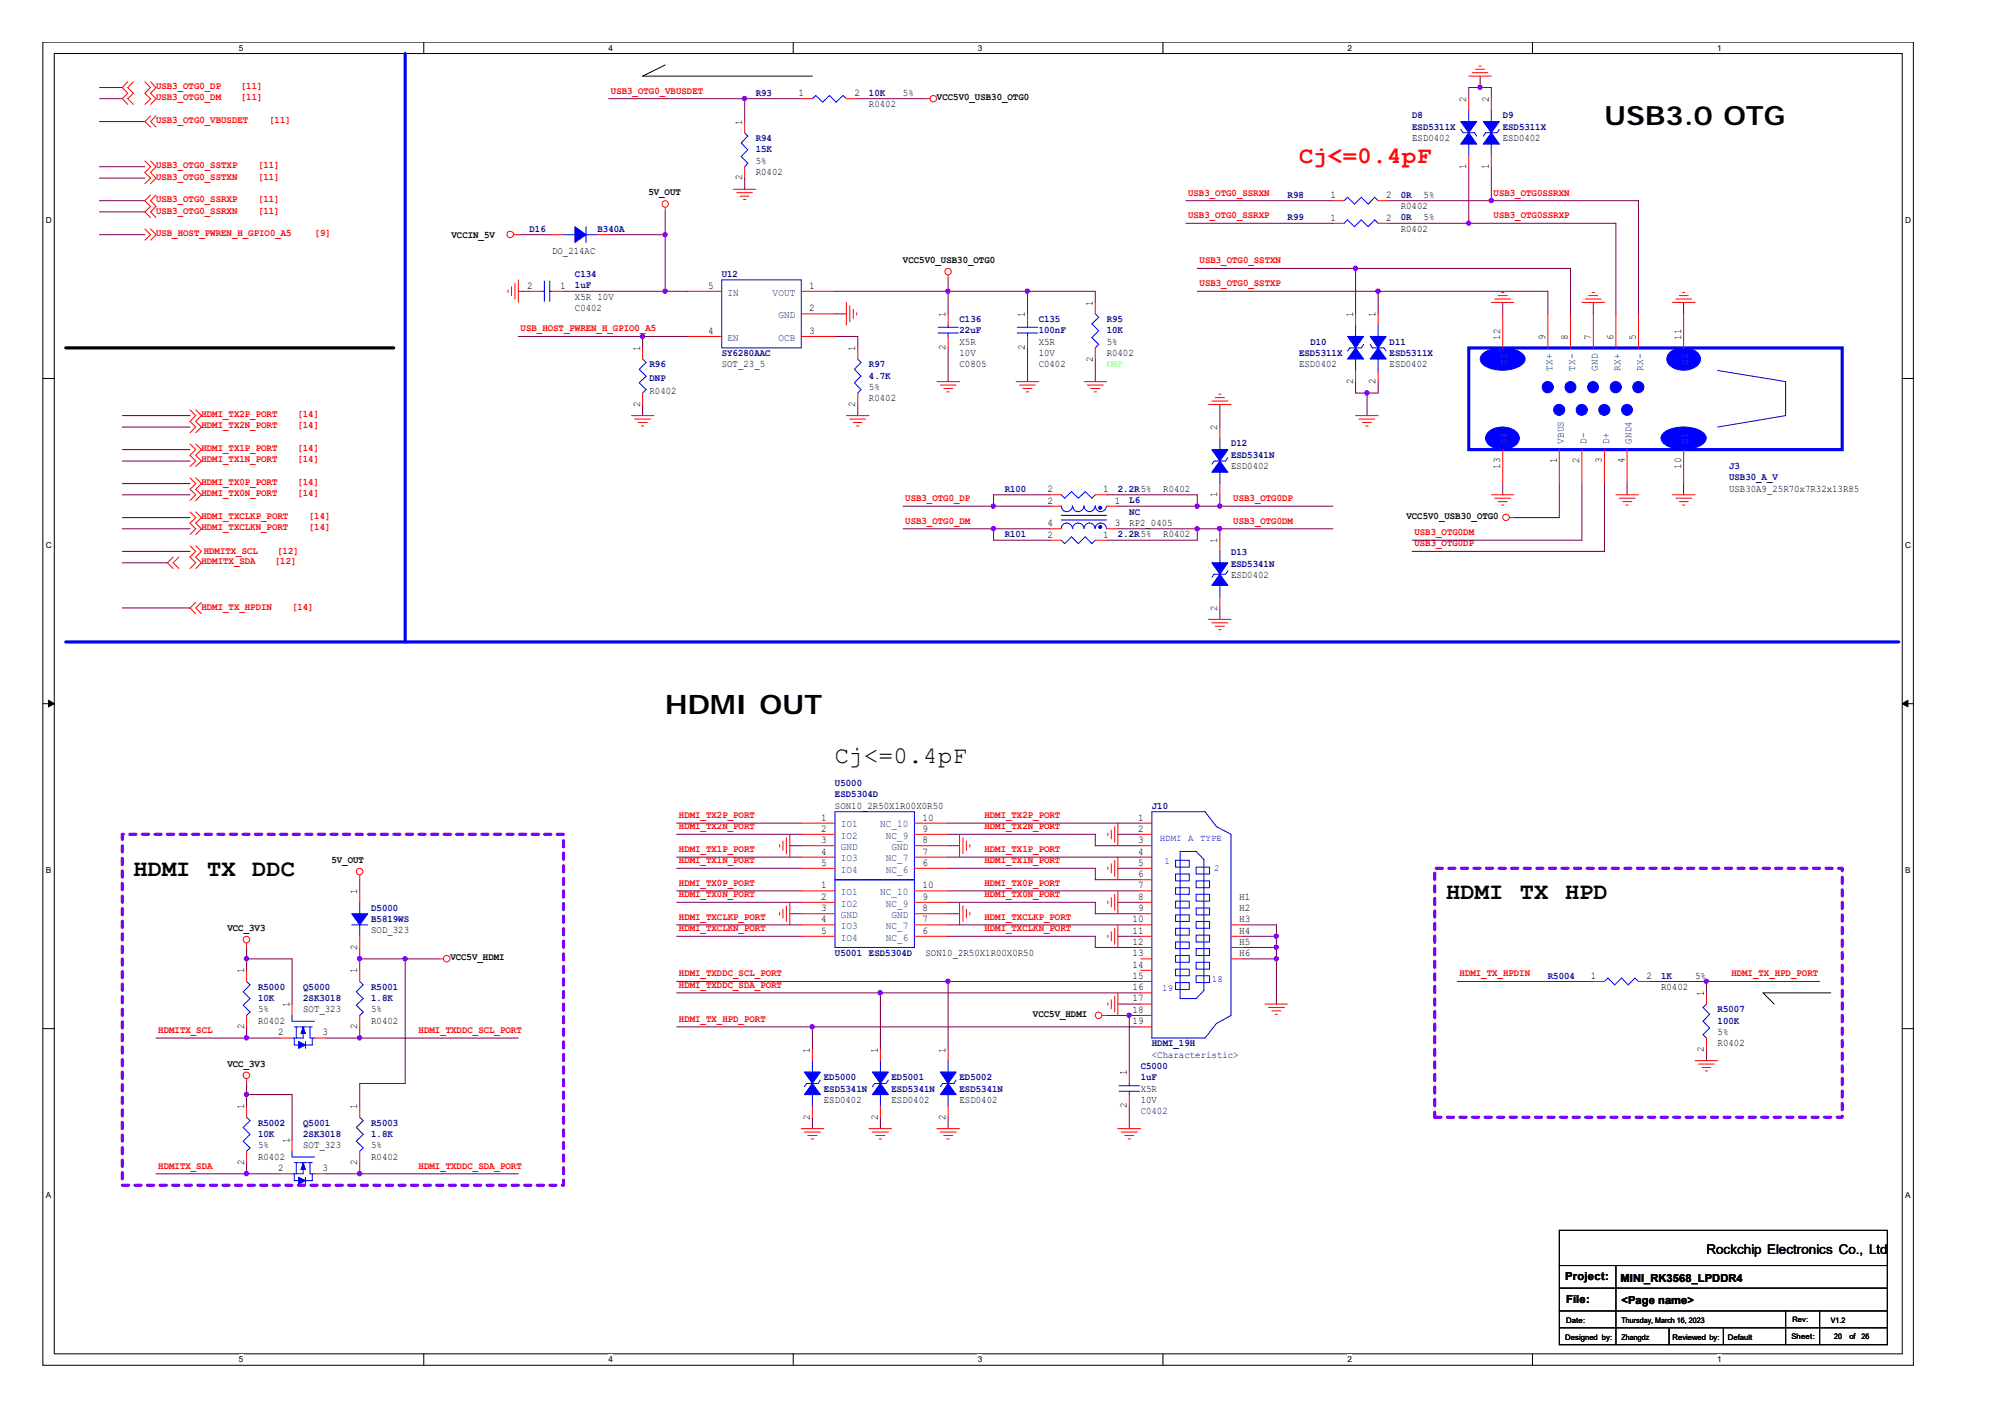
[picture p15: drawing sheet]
<svg xmlns="http://www.w3.org/2000/svg" width="297mm" height="210mm" viewBox="0 0 297 210" stroke-linecap="round" stroke-linejoin="round" font-family="sans-serif">
<defs><g id="words">
<text font-size="4" x="98.6" y="105.8">HDMI OUT</text>
<text font-size="3.9" x="237.7" y="18.6">USB3.0 OTG</text>
<text font-size="3.5" fill="#f00" x="192.4" y="24.2">Cj&lt;=0.4pF</text>
<g font-size="3.5">
<text x="123.7" y="113">Cj&lt;=0.4pF</text>
<text x="19.8" y="129.8">HDMI</text>
<text x="30.7" y="129.8">TX</text>
<text x="37.4" y="129.8">DDC</text>
<text x="214.2" y="133.2">HDMI</text>
<text x="225.2" y="133.2">TX</text>
<text x="231.9" y="133.2">HPD</text>
</g>
<text font-size="2" x="252.8" y="185.8">Rockchip Electronics Co., Ltd</text>
<g font-size="1.7">
<text x="231.9" y="189.7">Project:</text>
<text x="240.1" y="189.8">MINI_RK3568_LPDDR4</text>
<text x="232" y="193">File:</text>
<text x="240.2" y="193.2">&lt;Page name&gt;</text>
</g>
<g font-size="1.5" fill="#f00">
<text x="23.1" y="13.2">USB3_OTG0_DP</text>
<text x="23.1" y="14.9">USB3_OTG0_DM</text>
<text x="35.7" y="13.2">[11]</text>
<text x="35.7" y="14.9">[11]</text>
<text x="90.5" y="13.9">USB3_OTG0_VBUSDET</text>
<text x="23.1" y="18.2">USB3_OTG0_VBUSDET</text>
<text x="39.9" y="18.2">[11]</text>
<text x="23.1" y="24.9">USB3_OTG0_SSTXP</text>
<text x="23.1" y="26.6">USB3_OTG0_SSTXN</text>
<text x="23.1" y="29.9">USB3_OTG0_SSRXP</text>
<text x="38.2" y="24.9">[11]</text>
<text x="38.2" y="26.6">[11]</text>
<text x="38.2" y="29.9">[11]</text>
<text x="176" y="29">USB3_OTG0_SSRXN</text>
<text x="221.3" y="29">USB3_OTG0SSRXN</text>
<text x="23.1" y="31.6">USB3_OTG0_SSRXN</text>
<text x="23.1" y="35">USB_HOST_PWREN_H_GPIO0_A5</text>
<text x="38.2" y="31.6">[11]</text>
<text x="46.6" y="35">[9]</text>
<text x="176" y="32.3">USB3_OTG0_SSRXP</text>
<text x="221.3" y="32.3">USB3_OTG0SSRXP</text>
<text x="177.7" y="39">USB3_OTG0_SSTXN</text>
<text x="177.7" y="42.4">USB3_OTG0_SSTXP</text>
<text x="77.1" y="49.1">USB_HOST_PWREN_H_GPIO0_A5</text>
<text x="29.8" y="63.5">HDMI_TX2N_PORT</text>
<text x="29.8" y="61.8">HDMI_TX2P_PORT</text>
<text x="44.1" y="63.5">[14]</text>
<text x="44.1" y="61.8">[14]</text>
<text x="29.8" y="68.5">HDMI_TX1N_PORT</text>
<text x="29.8" y="66.8">HDMI_TX1P_PORT</text>
<text x="29.8" y="71.9">HDMI_TX0P_PORT</text>
<text x="44.1" y="68.5">[14]</text>
<text x="44.1" y="66.8">[14]</text>
<text x="44.1" y="71.9">[14]</text>
<text x="29.8" y="73.5">HDMI_TX0N_PORT</text>
<text x="29.8" y="76.9">HDMI_TXCLKP_PORT</text>
<text x="44.1" y="73.5">[14]</text>
<text x="45.8" y="76.9">[14]</text>
<text x="134.1" y="74.2">USB3_OTG0_DP</text>
<text x="134.1" y="77.6">USB3_OTG0_DM</text>
<text x="182.7" y="74.2">USB3_OTG0DP</text>
<text x="182.7" y="77.6">USB3_OTG0DM</text>
<text x="29.8" y="83.6">HDMITX_SDA</text>
<text x="29.8" y="78.5">HDMI_TXCLKN_PORT</text>
<text x="30.2" y="82.1">HDMITX_SCL</text>
<text x="40.7" y="83.6">[12]</text>
<text x="41.1" y="82.1">[12]</text>
<text x="45.8" y="78.5">[14]</text>
<text x="209.5" y="80.9">USB3_OTG0DP</text>
<text x="209.5" y="79.3">USB3_OTG0DM</text>
<text x="29.8" y="90.3">HDMI_TX_HPDIN</text>
<text x="43.3" y="90.3">[14]</text>
<text x="100.6" y="121.2">HDMI_TX2P_PORT</text>
<text x="100.6" y="122.8">HDMI_TX2N_PORT</text>
<text x="145.8" y="121.2">HDMI_TX2P_PORT</text>
<text x="145.8" y="122.8">HDMI_TX2N_PORT</text>
<text x="100.6" y="131.2">HDMI_TX0P_PORT</text>
<text x="100.6" y="126.2">HDMI_TX1P_PORT</text>
<text x="100.6" y="127.9">HDMI_TX1N_PORT</text>
<text x="145.8" y="126.2">HDMI_TX1P_PORT</text>
<text x="145.8" y="131.2">HDMI_TX0P_PORT</text>
<text x="145.8" y="127.9">HDMI_TX1N_PORT</text>
<text x="100.6" y="132.9">HDMI_TX0N_PORT</text>
<text x="100.6" y="136.2">HDMI_TXCLKP_PORT</text>
<text x="100.6" y="137.9">HDMI_TXCLKN_PORT</text>
<text x="145.8" y="136.2">HDMI_TXCLKP_PORT</text>
<text x="145.8" y="132.9">HDMI_TX0N_PORT</text>
<text x="145.8" y="137.9">HDMI_TXCLKN_PORT</text>
<text x="100.6" y="144.6">HDMI_TXDDC_SCL_PORT</text>
<text x="100.6" y="146.3">HDMI_TXDDC_SDA_PORT</text>
<text x="216.2" y="144.6">HDMI_TX_HPDIN</text>
<text x="256.5" y="144.6">HDMI_TX_HPD_PORT</text>
<text x="23.5" y="153">HDMITX_SCL</text>
<text x="62" y="153">HDMI_TXDDC_SCL_PORT</text>
<text x="100.6" y="151.4">HDMI_TX_HPD_PORT</text>
<text x="23.5" y="173.1">HDMITX_SDA</text>
<text x="62" y="173.1">HDMI_TXDDC_SDA_PORT</text>
</g>
<g font-size="1.5" fill="#000080">
<text x="112" y="14.2">R93</text>
<text x="128.7" y="14.2">10K</text>
<text x="209.2" y="17.5">D8</text>
<text x="222.6" y="17.5">D9</text>
<text x="112" y="20.9">R94</text>
<text x="112" y="22.6">15K</text>
<text x="209.2" y="19.2">ESD5311X</text>
<text x="222.6" y="19.2">ESD5311X</text>
<text x="190.8" y="29.3">R98</text>
<text x="207.5" y="29.3">0R</text>
<text x="78.4" y="34.3">D16</text>
<text x="88.5" y="34.3">B340A</text>
<text x="190.8" y="32.6">R99</text>
<text x="207.5" y="32.6">0R</text>
<text x="85.2" y="41">C134</text>
<text x="106.9" y="41">U12</text>
<text x="85.2" y="42.7">1uF</text>
<text x="142.2" y="47.7">C136</text>
<text x="153.9" y="47.7">C135</text>
<text x="164" y="47.7">R95</text>
<text x="106.9" y="52.8">SY6280AAC</text>
<text x="142.2" y="49.4">22uF</text>
<text x="153.9" y="49.4">100nF</text>
<text x="164" y="49.4">10K</text>
<text x="192.4" y="52.8">ESD5311X</text>
<text x="194.1" y="51.1">D10</text>
<text x="205.9" y="51.1">D11</text>
<text x="205.9" y="52.8">ESD5311X</text>
<text x="96.2" y="54.4">R96</text>
<text x="96.2" y="56.4">DNP</text>
<text x="128.7" y="54.4">R97</text>
<text x="128.7" y="56.1">4.7K</text>
<text x="182.4" y="66.1">D12</text>
<text x="182.4" y="67.8">ESD5341N</text>
<text x="256.2" y="69.5">J3</text>
<text x="256.2" y="71.2">USB30_A_V</text>
<text x="148.8" y="72.9">R100</text>
<text x="165.6" y="72.9">2.2R5%</text>
<text x="167.3" y="74.5">L6</text>
<text x="167.3" y="76.2">NC</text>
<text x="148.8" y="79.6">R101</text>
<text x="165.6" y="79.6">2.2R5%</text>
<text x="182.4" y="82.3">D13</text>
<text x="182.4" y="83.9">ESD5341N</text>
<text x="123.7" y="116.4">U5000</text>
<text x="123.7" y="118.1">ESD5304D</text>
<text x="170.6" y="119.8">J10</text>
<text x="55" y="134.9">D5000</text>
<text x="55" y="136.6">B5819WS</text>
<text x="123.7" y="141.6">U5001 ESD5304D</text>
<text x="38.2" y="146.6">R5000</text>
<text x="38.2" y="148.3">10K</text>
<text x="44.9" y="146.6">Q5000</text>
<text x="44.9" y="148.3">2SK3018</text>
<text x="55" y="146.6">R5001</text>
<text x="55" y="148.3">1.8K</text>
<text x="229.3" y="145">R5004</text>
<text x="246.1" y="145">1K</text>
<text x="254.5" y="150">R5007</text>
<text x="170.6" y="155">HDMI_19H</text>
<text x="254.5" y="151.7">100K</text>
<text x="122" y="160">ED5000</text>
<text x="122" y="161.7">ESD5341N</text>
<text x="132.1" y="160">ED5001</text>
<text x="132.1" y="161.7">ESD5341N</text>
<text x="142.2" y="160">ED5002</text>
<text x="142.2" y="161.7">ESD5341N</text>
<text x="169" y="158.3">C5000</text>
<text x="169" y="160">1uF</text>
<text x="170.6" y="156.7">&lt;Characteristic&gt;</text>
<text x="38.2" y="166.7">R5002</text>
<text x="44.9" y="166.7">Q5001</text>
<text x="55" y="166.7">R5003</text>
<text x="169" y="165.1">C0402</text>
<text x="38.2" y="168.4">10K</text>
<text x="44.9" y="168.4">2SK3018</text>
<text x="55" y="168.4">1.8K</text>
</g>
<g font-size="1.5">
<text x="118.3" y="14.2">1</text>
<text x="126.6" y="14.2">2</text>
<text x="128.7" y="15.8">R0402</text>
<text x="133.8" y="14.2">5%</text>
<text x="138.8" y="14.9">VCC5V0_USB30_OTG0</text>
<text x="217.2" y="15.1" transform="rotate(-90 217.2 15.1)">2</text>
<text x="220.6" y="15.1" transform="rotate(-90 220.6 15.1)">2</text>
<text x="109.9" y="18.5" transform="rotate(-90 109.9 18.5)">1</text>
<text x="209.2" y="20.9">ESD0402</text>
<text x="222.6" y="20.9">ESD0402</text>
<text x="96.1" y="28.9">5V_OUT</text>
<text x="109.9" y="26.7" transform="rotate(-90 109.9 26.7)">2</text>
<text x="112" y="25.9">R0402</text>
<text x="112" y="24.2">5%</text>
<text x="197.1" y="29.4">1</text>
<text x="205.4" y="29.4">2</text>
<text x="210.9" y="29.3">5%</text>
<text x="217.2" y="25" transform="rotate(-90 217.2 25)">1</text>
<text x="220.6" y="25" transform="rotate(-90 220.6 25)">1</text>
<text x="66.9" y="35.3">VCCIN_5V</text>
<text x="197.1" y="32.7">1</text>
<text x="205.4" y="32.7">2</text>
<text x="207.5" y="34.3">R0402</text>
<text x="207.5" y="31">R0402</text>
<text x="210.9" y="32.6">5%</text>
<text x="81.8" y="37.6">DO_214AC</text>
<text x="133.8" y="39">VCC5V0_USB30_OTG0</text>
<text x="78.1" y="42.8">2</text>
<text x="83" y="42.8">1</text>
<text x="85.2" y="46">C0402</text>
<text x="85.2" y="44.4">X5R 10V</text>
<text x="104.9" y="42.8">5</text>
<text x="119.9" y="46.1">2</text>
<text x="119.9" y="42.8">1</text>
<text x="140.1" y="47" transform="rotate(-90 140.1 47)">1</text>
<text x="151.8" y="47" transform="rotate(-90 151.8 47)">1</text>
<text x="161.9" y="45.3" transform="rotate(-90 161.9 45.3)">1</text>
<text x="200.4" y="47" transform="rotate(-90 200.4 47)">1</text>
<text x="203.8" y="47" transform="rotate(-90 203.8 47)">1</text>
<text x="94.8" y="52" transform="rotate(-90 94.8 52)">1</text>
<text x="104.9" y="49.5">4</text>
<text x="119.9" y="49.5">3</text>
<text x="126.7" y="52" transform="rotate(-90 126.7 52)">1</text>
<text x="140.1" y="51.9" transform="rotate(-90 140.1 51.9)">2</text>
<text x="142.2" y="51.1">X5R</text>
<text x="142.2" y="52.8">10V</text>
<text x="151.8" y="51.9" transform="rotate(-90 151.8 51.9)">2</text>
<text x="153.9" y="51.1">X5R</text>
<text x="153.9" y="52.8">10V</text>
<text x="161.9" y="53.6" transform="rotate(-90 161.9 53.6)">2</text>
<text x="164" y="52.8">R0402</text>
<text x="164" y="51.1">5%</text>
<text x="222.2" y="50.3" transform="rotate(-90 222.2 50.3)">12</text>
<text x="228.9" y="50.3" transform="rotate(-90 228.9 50.3)">9</text>
<text x="232.3" y="50.3" transform="rotate(-90 232.3 50.3)">8</text>
<text x="235.7" y="50.3" transform="rotate(-90 235.7 50.3)">7</text>
<text x="239" y="50.3" transform="rotate(-90 239 50.3)">6</text>
<text x="242.4" y="50.3" transform="rotate(-90 242.4 50.3)">5</text>
<text x="249" y="50.3" transform="rotate(-90 249 50.3)">11</text>
<text x="96.2" y="58.4">R0402</text>
<text x="106.9" y="54.4">SOT_23_5</text>
<text x="128.7" y="59.5">R0402</text>
<text x="128.7" y="57.8">5%</text>
<text x="142.2" y="54.4">C0805</text>
<text x="153.9" y="54.4">C0402</text>
<text x="192.4" y="54.4">ESD0402</text>
<text x="200.4" y="56.9" transform="rotate(-90 200.4 56.9)">2</text>
<text x="203.8" y="56.9" transform="rotate(-90 203.8 56.9)">2</text>
<text x="205.9" y="54.4">ESD0402</text>
<text x="94.8" y="60.3" transform="rotate(-90 94.8 60.3)">2</text>
<text x="126.7" y="60.3" transform="rotate(-90 126.7 60.3)">2</text>
<text x="180.3" y="63.7" transform="rotate(-90 180.3 63.7)">2</text>
<text x="182.4" y="69.5">ESD0402</text>
<text x="222.2" y="69.5" transform="rotate(-90 222.2 69.5)">13</text>
<text x="230.6" y="68.6" transform="rotate(-90 230.6 68.6)">1</text>
<text x="234" y="68.6" transform="rotate(-90 234 68.6)">2</text>
<text x="237.3" y="68.6" transform="rotate(-90 237.3 68.6)">3</text>
<text x="240.7" y="68.6" transform="rotate(-90 240.7 68.6)">4</text>
<text x="249" y="69.5" transform="rotate(-90 249 69.5)">10</text>
<text x="155.2" y="72.9">2</text>
<text x="155.2" y="74.6">2</text>
<text x="155.2" y="77.9">4</text>
<text x="163.4" y="72.9">1</text>
<text x="165.1" y="74.6">1</text>
<text x="165.1" y="77.9">3</text>
<text x="167.3" y="77.9">RP2_0405</text>
<text x="172.3" y="72.9">R0402</text>
<text x="180.3" y="73.7" transform="rotate(-90 180.3 73.7)">1</text>
<text x="208.4" y="76.9">VCC5V0_USB30_OTG0</text>
<text x="256.2" y="72.9">USB30A9_25R70x7R32x13R85</text>
<text x="155.2" y="79.6">2</text>
<text x="163.4" y="79.6">1</text>
<text x="172.3" y="79.6">R0402</text>
<text x="180.3" y="80.5" transform="rotate(-90 180.3 80.5)">1</text>
<text x="182.4" y="85.6">ESD0402</text>
<text x="180.3" y="90.4" transform="rotate(-90 180.3 90.4)">2</text>
<text x="123.7" y="119.8">SON10_2R50X1R00X0R50</text>
<text x="121.7" y="121.6">1</text>
<text x="121.7" y="123.2">2</text>
<text x="121.7" y="124.9">3</text>
<text x="136.7" y="121.6">10</text>
<text x="136.7" y="123.2">9</text>
<text x="136.7" y="124.9">8</text>
<text x="168.6" y="121.6">1</text>
<text x="168.6" y="123.2">2</text>
<text x="168.6" y="124.9">3</text>
<text x="49.1" y="127.9">5V_OUT</text>
<text x="121.7" y="126.6">4</text>
<text x="121.7" y="128.2">5</text>
<text x="121.7" y="131.6">1</text>
<text x="136.7" y="126.6">7</text>
<text x="136.7" y="128.2">6</text>
<text x="136.7" y="131.6">10</text>
<text x="168.6" y="126.6">4</text>
<text x="168.6" y="128.2">5</text>
<text x="168.6" y="129.9">6</text>
<text x="168.6" y="131.6">7</text>
<text x="33.7" y="137.9">VCC_3V3</text>
<text x="52.9" y="132.5" transform="rotate(-90 52.9 132.5)">1</text>
<text x="121.7" y="133.3">2</text>
<text x="121.7" y="136.6">4</text>
<text x="121.7" y="135">3</text>
<text x="136.7" y="133.3">9</text>
<text x="136.7" y="136.6">7</text>
<text x="136.7" y="135">8</text>
<text x="167.8" y="136.6">10</text>
<text x="168.6" y="133.3">8</text>
<text x="168.6" y="135">9</text>
<text x="183.6" y="133.3">H1</text>
<text x="183.6" y="135">H2</text>
<text x="183.6" y="136.6">H3</text>
<text x="52.9" y="140.7" transform="rotate(-90 52.9 140.7)">2</text>
<text x="55" y="138.2">SOD_323</text>
<text x="66.7" y="142.3">VCC5V_HDMI</text>
<text x="121.7" y="138.3">5</text>
<text x="136.7" y="138.3">6</text>
<text x="137.1" y="141.6">SON10_2R50X1R00X0R50</text>
<text x="167.8" y="138.3">11</text>
<text x="167.8" y="140">12</text>
<text x="167.8" y="141.7">13</text>
<text x="167.8" y="143.4">14</text>
<text x="183.6" y="138.3">H4</text>
<text x="183.6" y="140">H5</text>
<text x="183.6" y="141.7">H6</text>
<text x="36.2" y="144.2" transform="rotate(-90 36.2 144.2)">1</text>
<text x="38.2" y="150">5%</text>
<text x="42.9" y="149.2" transform="rotate(-90 42.9 149.2)">1</text>
<text x="44.9" y="150">SOT_323</text>
<text x="52.9" y="144.2" transform="rotate(-90 52.9 144.2)">1</text>
<text x="55" y="150">5%</text>
<text x="167.8" y="145">15</text>
<text x="167.8" y="146.7">16</text>
<text x="167.8" y="148.4">17</text>
<text x="235.7" y="145">1</text>
<text x="243.9" y="145">2</text>
<text x="246.1" y="146.6">R0402</text>
<text x="251.1" y="145">5%</text>
<text x="252.4" y="147.5" transform="rotate(-90 252.4 147.5)">1</text>
<text x="36.2" y="152.5" transform="rotate(-90 36.2 152.5)">2</text>
<text x="38.2" y="151.7">R0402</text>
<text x="41.2" y="153.4">2</text>
<text x="47.8" y="153.4">3</text>
<text x="52.9" y="152.5" transform="rotate(-90 52.9 152.5)">2</text>
<text x="55" y="151.7">R0402</text>
<text x="120" y="155.9" transform="rotate(-90 120 155.9)">1</text>
<text x="130" y="155.9" transform="rotate(-90 130 155.9)">1</text>
<text x="140.1" y="155.9" transform="rotate(-90 140.1 155.9)">1</text>
<text x="153" y="150.6">VCC5V_HDMI</text>
<text x="167.8" y="150">18</text>
<text x="167.8" y="151.7">19</text>
<text x="252.4" y="155.8" transform="rotate(-90 252.4 155.8)">2</text>
<text x="254.5" y="155">R0402</text>
<text x="254.5" y="153.3">5%</text>
<text x="33.7" y="158">VCC_3V3</text>
<text x="166.9" y="159.3" transform="rotate(-90 166.9 159.3)">1</text>
<text x="169" y="161.7">X5R</text>
<text x="36.2" y="164.3" transform="rotate(-90 36.2 164.3)">1</text>
<text x="52.9" y="164.3" transform="rotate(-90 52.9 164.3)">1</text>
<text x="120" y="165.9" transform="rotate(-90 120 165.9)">2</text>
<text x="122" y="163.4">ESD0402</text>
<text x="130" y="165.9" transform="rotate(-90 130 165.9)">2</text>
<text x="132.1" y="163.4">ESD0402</text>
<text x="140.1" y="165.9" transform="rotate(-90 140.1 165.9)">2</text>
<text x="142.2" y="163.4">ESD0402</text>
<text x="166.9" y="164.2" transform="rotate(-90 166.9 164.2)">2</text>
<text x="169" y="163.4">10V</text>
<text x="36.2" y="172.6" transform="rotate(-90 36.2 172.6)">2</text>
<text x="38.2" y="171.8">R0402</text>
<text x="38.2" y="170.1">5%</text>
<text x="41.2" y="173.5">2</text>
<text x="42.9" y="169.3" transform="rotate(-90 42.9 169.3)">1</text>
<text x="44.9" y="170.1">SOT_323</text>
<text x="47.8" y="173.5">3</text>
<text x="52.9" y="172.6" transform="rotate(-90 52.9 172.6)">2</text>
<text x="55" y="171.8">R0402</text>
<text x="55" y="170.1">5%</text>
</g>
<g font-size="1.5" fill="#004080">
<text x="107.8" y="43.8">IN</text>
<text x="114.5" y="43.8">VOUT</text>
<text x="115.3" y="47.1">GND</text>
<text x="107.8" y="50.5">EN</text>
<text x="115.3" y="50.5">OCB</text>
<text x="223.3" y="54.1" transform="rotate(-90 223.3 54.1)">G3</text>
<text x="230" y="54.9" transform="rotate(-90 230 54.9)">TX+</text>
<text x="233.3" y="54.9" transform="rotate(-90 233.3 54.9)">TX-</text>
<text x="236.7" y="54.9" transform="rotate(-90 236.7 54.9)">GND</text>
<text x="240.1" y="54.9" transform="rotate(-90 240.1 54.9)">RX+</text>
<text x="243.4" y="54.9" transform="rotate(-90 243.4 54.9)">RX-</text>
<text x="250.1" y="54.1" transform="rotate(-90 250.1 54.1)">G2</text>
<text x="223.3" y="65.8" transform="rotate(-90 223.3 65.8)">G4</text>
<text x="231.7" y="65.8" transform="rotate(-90 231.7 65.8)">VBUS</text>
<text x="235" y="65.8" transform="rotate(-90 235 65.8)">D-</text>
<text x="238.4" y="65.8" transform="rotate(-90 238.4 65.8)">D+</text>
<text x="241.7" y="65.8" transform="rotate(-90 241.7 65.8)">GND4</text>
<text x="250.1" y="65.8" transform="rotate(-90 250.1 65.8)">G1</text>
<text x="124.5" y="122.6">IO1</text>
<text x="124.5" y="124.2">IO2</text>
<text x="124.5" y="125.9">GND</text>
<text x="130.4" y="122.6">NC_10</text>
<text x="131.2" y="124.2">NC_9</text>
<text x="132.1" y="125.9">GND</text>
<text x="124.5" y="127.6">IO3</text>
<text x="124.5" y="129.3">IO4</text>
<text x="131.2" y="127.6">NC_7</text>
<text x="131.2" y="129.3">NC_6</text>
<text x="124.5" y="132.6">IO1</text>
<text x="124.5" y="134.3">IO2</text>
<text x="124.5" y="137.6">IO3</text>
<text x="124.5" y="136">GND</text>
<text x="130.4" y="132.6">NC_10</text>
<text x="131.2" y="134.3">NC_9</text>
<text x="131.2" y="137.6">NC_7</text>
<text x="132.1" y="136">GND</text>
<text x="124.5" y="139.3">IO4</text>
<text x="131.2" y="139.3">NC_6</text>
</g>
<text font-size="1.5" fill="#0f0" x="164" y="54.4">DNP</text>
<g font-size="1.4" fill="#00f">
<text x="171.8" y="124.6">HDMI</text>
<text x="176" y="124.6">A</text>
<text x="177.8" y="124.6">TYPE</text>
<text x="172.5" y="127.9">1</text>
<text x="179.9" y="129.1">2</text>
<text x="172.2" y="146.9">19</text>
<text x="179.5" y="145.5">18</text>
</g>
<g font-size="1.2">
<text x="35.4" y="7.5">5</text>
<text x="90.1" y="7.5">4</text>
<text x="144.9" y="7.5">3</text>
<text x="199.6" y="7.5">2</text>
<text x="254.4" y="7.5">1</text>
<text x="6.8" y="33.1">D</text>
<text x="282.2" y="33.1">D</text>
<text x="6.8" y="81.2">C</text>
<text x="282.2" y="81.2">C</text>
<text x="6.8" y="129.4">B</text>
<text x="282.2" y="129.4">B</text>
<text x="6.8" y="177.5">A</text>
<text x="282.2" y="177.5">A</text>
<text x="35.4" y="201.8">5</text>
<text x="90.1" y="201.8">4</text>
<text x="144.9" y="201.8">3</text>
<text x="199.6" y="201.8">2</text>
<text x="254.4" y="201.8">1</text>
</g>
<g font-size="1.1">
<text x="232" y="195.9">Date:</text>
<text x="240.2" y="195.9">Thursday, March 16, 2023</text>
<text x="265.6" y="195.9">Rev:</text>
<text x="271.2" y="195.9">V1.2</text>
<text x="231.9" y="198.5">Designed by:</text>
<text x="240.2" y="198.5">Zhangdz</text>
<text x="247.8" y="198.5">Reviewed by:</text>
<text x="256" y="198.5">Default</text>
<text x="265.4" y="198.3">Sheet:</text>
<text x="271.7" y="198.3">20</text>
<text x="274" y="198.3">of 26</text>
</g>
</g></defs>
<path d="M6.3 6.2h277.2v196h-277.2zM8 7.9h273.8v192.6h-273.8z" fill="none" stroke="#000" stroke-width=".15"/>
<g fill="#fff">
<path d="M35.4 6.4h.6v1.4h-.6z"/>
<path d="M35.4 200.7h.6v1.4h-.6z"/>
</g>
<path d="M62.8 6.2v1.7M62.8 200.5v1.7" fill="none" stroke="#000" stroke-width=".15"/>
<g fill="#fff">
<path d="M90.1 6.4h.7v1.4h-.7z"/>
<path d="M90.1 200.7h.7v1.4h-.7z"/>
</g>
<path d="M117.5 6.2v1.7M117.5 200.5v1.7" fill="none" stroke="#000" stroke-width=".15"/>
<g fill="#fff">
<path d="M144.9 6.4h.6v1.4h-.6z"/>
<path d="M144.9 200.7h.6v1.4h-.6z"/>
</g>
<path d="M172.3 6.2v1.7M172.3 200.5v1.7" fill="none" stroke="#000" stroke-width=".15"/>
<g fill="#fff">
<path d="M199.6 6.4h.7v1.4h-.7z"/>
<path d="M199.6 200.7h.7v1.4h-.7z"/>
</g>
<path d="M227 6.2v1.7M227 200.5v1.7" fill="none" stroke="#000" stroke-width=".15"/>
<g fill="#fff">
<path d="M254.4 6.4h.6v1.4h-.6z"/>
<path d="M254.4 200.7h.6v1.4h-.6z"/>
<path d="M6.8 31.9h.8v1.4h-.8z"/>
<path d="M282.2 31.9h.9v1.4h-.9z"/>
<path d="M6.8 80.1h.8v1.4h-.8z"/>
<path d="M282.2 80.1h.9v1.4h-.9z"/>
</g>
<path d="M6.3 56.1h1.7M281.8 56.1h1.7" fill="none" stroke="#000" stroke-width=".15"/>
<g fill="#fff">
<path d="M6.8 128.2h.7v1.4h-.7z"/>
<path d="M282.2 128.2h.8v1.4h-.8z"/>
</g>
<path d="M6.3 104.2h1.7M281.8 104.2h1.7" fill="none" stroke="#000" stroke-width=".15"/>
<g fill="#000" stroke="#000" stroke-width=".15">
<path d="M7.2 103.7l.8 .5-.8 .5z" fill-rule="evenodd"/>
<path d="M281.8 104.2l.9-.5v1z" fill-rule="evenodd"/>
</g>
<g fill="#fff">
<path d="M6.8 176.4h.7v1.4h-.7z"/>
<path d="M282.2 176.4h.8v1.4h-.8z"/>
</g>
<g fill="none" stroke="#000" stroke-width=".15">
<path d="M98.6 9.6l-3.4 1.7h25.2M6.3 152.4h1.7M271.2 147.1h-10l1.6 1.6M281.8 152.4h1.7M231 182.3h48.6v16.9h-48.6zM231 187.5h48.6M231 190.8h48.6M231 194.2h48.6M231 196.7h48.6M239.4 187.5v11.7M247.3 196.7v2.5M255.3 196.7v2.5"/>
<path d="M264.5 194.2v5M269.6 194.2v5"/>
</g>
<path d="M60 7.9v87.2M217.6 51.5h55.3v15.1h-55.3zM9.7 95.1h271.6" fill="none" stroke="#00f" stroke-width=".47"/>
<path d="M18.1 123.6h65.4v52h-65.4zM212.6 128.6h60.3v36.9h-60.3z" fill="none" stroke="#8000ff" stroke-width=".47" stroke-dasharray=".9 .9"/>
<path d="M9.7 51.5h48.6" fill="none" stroke="#000" stroke-width=".47"/>
<g fill="none" stroke="#800040" stroke-width=".15">
<path d="M14.7 13h3.4M14.7 14.6h3.4M14.7 18h6.8M90.2 14.6h28.5M110.3 14.6v3.4M127.1 14.6h10M217.6 14.6v-1.6h3.3v1.6M219.3 11.3v1.7M14.7 29.7h6.8M14.7 34.8h6.8M14.7 24.7h6.8M14.7 26.4h6.8"/>
<path d="M14.7 31.4h6.8M76.8 34.8h5M90.2 34.8h8.4M98.6 31.4v11.8M110.3 26.4v1.6M175.7 29.7h21.8M175.7 33.1h21.8M177.4 39.8h55.3v6.7M200.8 39.8v6.7M205.9 29.7h36.8v16.8M205.9 33.1h33.5v13.4M217.6 24.7v8.4"/>
<path d="M220.9 24.7v5M76.8 43.2h1.6M76.8 49.8h25.1M83.5 43.2h18.4M95.2 49.8v1.7M95.2 59.9v1.7M123.7 43.2h38.6v1.6M123.7 49.8h3.4v1.7M123.7 46.5h1.7M127.1 59.9v1.7M140.5 41.5v5M140.5 51.5v5"/>
<path d="M152.2 43.2v3.3M152.2 51.5v5M162.3 53.2v3.3M177.4 43.2h51.9v3.3M180.7 59.9v3.4M200.8 56.5v1.7h3.4v-1.7M202.5 58.2v3.4M204.2 43.2v3.3M222.6 44.8v1.7M236.1 44.8v1.7M249.4 44.8v1.7M18.1 73.3h10.1"/>
<path d="M18.1 78.3h10.1M18.1 76.7h10.1M18.1 63.3h10.1M18.1 61.6h10.1M18.1 71.6h10.1M18.1 68.3h10.1M18.1 66.6h10.1M133.8 75h21.8M133.8 78.3h21.8M147.2 78.3v1.7h8.4M155.6 73.3h-8.4v1.7M164 73.3h13.4v1.7"/>
<path d="M165.6 75h31.9M165.6 78.3h31.9M177.4 78.3v1.7h-13.4M180.7 73.3v1.7M180.7 78.3v1.7M222.6 71.6v1.7M231 71.6v5.1h-6.7M234.4 71.6v8.4h-25.2M237.7 71.6v10.1h-28.5M241 71.6v1.7M249.4 71.6v1.7M18.1 81.7h10.1"/>
<path d="M18.1 90.1h10.1M18.1 83.4h6.7M180.7 90.1v1.7M53.3 130.3v1.7M100.2 121.9h18.5M100.2 127h18.5M100.2 137h18.5M100.2 132h18.5M100.2 123.6h18.5M100.2 128.6h18.5M100.2 133.7h18.5M100.2 138.7h18.5"/>
<path d="M117 125.3h1.7M117 135.4h1.7M140.5 123.6h21.8v1.7h6.7M140.5 128.6h21.8v1.7h6.7M140.5 133.7h21.8v1.7h6.7M140.5 138.7h21.8v1.6h6.7M140.5 121.9h28.5M140.5 127h28.5M140.5 137h28.5M140.5 132h28.5M140.5 125.3h1.7M140.5 135.4h1.7"/>
<path d="M165.6 123.6h3.4M165.6 128.6h3.4M165.6 133.7h3.4M165.6 138.7h3.4M184.1 137h5v11.7M184.1 138.7h5M23.1 153.8h18.5M36.5 140.3v3.4M36.5 152.1v1.7M36.5 142h6.8v6.7M48.3 153.8h28.5M53.3 140.3v3.4"/>
<path d="M53.3 152.1v1.7M53.3 142h11.7M60 142v18.5h-6.7v3.3M100.2 145.4h68.8M100.2 147.1h68.8M100.2 152.1h68.8M120.4 152.1v3.4M130.4 147.1v8.4M140.5 145.4v10.1M164 150.4h5M165.6 148.7h3.4M167.3 150.4v8.4"/>
<path d="M184.1 142h5M184.1 140.3h5M215.9 145.4h20.2M244.4 145.4h25.2M252.8 145.4v1.7M252.8 155.5v1.6M23.1 173.9h18.5M36.5 160.5v3.3M36.5 172.2v1.7M36.5 162.2h6.8v6.7M48.3 173.9h28.5M53.3 172.2v1.7"/>
<path d="M120.4 165.5v1.7M130.4 165.5v1.7M140.5 165.5v1.7M167.3 163.8v3.4"/>
</g>
<g fill="#f0f" stroke="#f0f" stroke-width=".15">
<circle cx="220.9" cy="29.7" r=".32"/>
<circle cx="217.6" cy="33" r=".32"/>
<circle cx="219.3" cy="12.9" r=".32"/>
<circle cx="202.5" cy="58.2" r=".32"/>
<circle cx="110.3" cy="14.6" r=".32"/>
<circle cx="152.2" cy="43.1" r=".32"/>
<circle cx="140.4" cy="43.1" r=".32"/>
<circle cx="95.2" cy="49.8" r=".32"/>
<circle cx="98.5" cy="34.7" r=".32"/>
<circle cx="98.5" cy="43.1" r=".32"/>
<circle cx="200.8" cy="39.7" r=".32"/>
<circle cx="204.1" cy="43.1" r=".32"/>
<circle cx="180.7" cy="75" r=".32"/>
<circle cx="177.4" cy="75" r=".32"/>
<circle cx="177.4" cy="78.3" r=".32"/>
<circle cx="180.7" cy="78.3" r=".32"/>
<circle cx="147.2" cy="75" r=".32"/>
<circle cx="147.2" cy="78.3" r=".32"/>
<circle cx="53.3" cy="153.7" r=".32"/>
<circle cx="36.5" cy="153.7" r=".32"/>
<circle cx="36.5" cy="142" r=".32"/>
<circle cx="53.3" cy="173.9" r=".32"/>
<circle cx="36.5" cy="173.9" r=".32"/>
<circle cx="36.5" cy="162.1" r=".32"/>
<circle cx="252.8" cy="145.4" r=".32"/>
<circle cx="120.3" cy="152.1" r=".32"/>
<circle cx="130.4" cy="147.1" r=".32"/>
<circle cx="140.4" cy="145.4" r=".32"/>
<circle cx="167.3" cy="150.4" r=".32"/>
<circle cx="189.1" cy="138.7" r=".32"/>
<circle cx="189.1" cy="140.3" r=".32"/>
<circle cx="189.1" cy="142" r=".32"/>
<circle cx="53.3" cy="142" r=".32"/>
<circle cx="60" cy="142" r=".32"/>
</g>
<g fill="none" stroke="#f00" stroke-width=".15">
<path d="M18.9 12.1l-.8 .9 .8 .8-.8 .8 .8 .9M19.8 12.1l-.9 .9 .9 .8-.9 .8 .9 .9M21.5 12.1l.8 .9-.8 .8 .8 .8-.8 .9M22.3 12.1l.8 .9-.8 .8 .8 .8-.8 .9M22.3 17.2l-.8 .8 .8 .8M23.1 17.2l-.8 .8 .8 .8M110.3 18v1.7M118.7 14.6h1.7M125.4 14.6h1.7M137.1 14.6h.7M217.6 11.3h3.3M217.6 14.6v1.7"/>
<path d="M218.1 10.8h2.3M218.6 10.3h1.3M219.1 9.8h.4M220.9 14.6v1.7M21.5 23.8l.8 .9-.8 .8 .8 .9-.8 .8M21.5 33.9l.8 .9-.8 .8M22.3 23.8l.8 .9-.8 .8 .8 .9-.8 .8M22.3 28.9l-.8 .8 .8 .9-.8 .8 .8 .8M22.3 33.9l.8 .9-.8 .8M23.1 28.9l-.8 .8 .8 .9-.8 .8 .8 .8M76.1 34.8h.7M81.8 34.8h1.7"/>
<path d="M88.5 34.8h1.7M98.6 30.7v.7M108.6 28h3.4M109.1 28.5h2.4M109.6 29.1h1.4M110.2 29.6h.3M110.3 24.7v1.7M197.5 33.1h1.6M197.5 29.7h1.6M204.2 33.1h1.7M204.2 29.7h1.7M217.6 23v1.7"/>
<path d="M220.9 23v1.7M75.3 43v.3M75.8 42.5v1.3M76.3 42v2.3M76.8 41.5v3.3M78.4 43.2h1.7M81.8 43.2h1.7M95.2 51.5v1.7M95.2 58.2v1.7M101.9 49.8h5M101.9 43.2h5M118.7 49.8h5"/>
<path d="M118.7 46.5h5M118.7 43.2h5M125.4 44.8v3.3M125.9 45.3v2.4M126.4 45.8v1.4M126.9 46.3v.4M127.1 51.5v1.7M127.1 58.2v1.7M138.8 56.5h3.4M139.3 57h2.3M139.8 57.5h1.3M140.3 58.1h.3"/>
<path d="M140.5 40.8v.7M140.5 46.5v1.6M140.5 49.8v1.7M150.5 56.5h3.4M151 57h2.4M151.6 57.5h1.3M152.1 58.1h.3M152.2 46.5v1.6M152.2 49.8v1.7M160.6 56.5h3.4M161.1 57h2.3M161.6 57.5h1.3"/>
<path d="M162.1 58.1h.3M162.3 44.8v1.7M162.3 51.5v1.7M179 59.9h3.4M179.5 59.4h2.4M180 58.9h1.4M180.6 58.4h.3M200.8 46.5v1.6M200.8 54.9v1.6M204.2 46.5v1.6M204.2 54.9v1.6M220.9 44.8h3.4"/>
<path d="M221.4 44.3h2.4M222 43.8h1.3M222.5 43.3h.3M222.6 46.5v5M229.3 46.5v5M232.7 46.5v5M234.4 44.8h3.3M234.9 44.3h2.3M235.4 43.8h1.3M235.9 43.3h.3M236.1 46.5v5M239.4 46.5v5"/>
<path d="M242.7 46.5v5M247.8 44.8h3.3M248.3 44.3h2.3M248.8 43.8h1.3M249.3 43.3h.3M249.4 46.5v5M28.2 60.7l.8 .9-.8 .8 .8 .9-.8 .8M28.2 65.8l.8 .8-.8 .9 .8 .8-.8 .8M28.2 70.8l.8 .8-.8 .9 .8 .8-.8 .8M28.2 75.8l.8 .9-.8 .8 .8 .8-.8 .9M29 75.8l.8 .9-.8 .8 .8 .8-.8 .9M29 60.7l.8 .9-.8 .8 .8 .9-.8 .8"/>
<path d="M29 65.8l.8 .8-.8 .9 .8 .8-.8 .8M29 70.8l.8 .8-.8 .9 .8 .8-.8 .8M93.6 61.6h3.3M94 62.1h2.4M94.5 62.6h1.4M95 63.1h.4M125.4 61.6h3.3M125.9 62.1h2.3M126.4 62.6h1.3M126.9 63.1h.4M155.6 73.3h1.6M155.6 75h1.6"/>
<path d="M155.6 78.3h1.6M162.3 73.3h1.7M164 75h1.6M164 78.3h1.6M180.7 63.3v1.6M180.7 71.6v1.7M200.8 61.6h3.4M201.3 62.1h2.4M201.8 62.6h1.4M202.4 63.1h.3M220.9 73.3h3.4M221.4 73.8h2.4"/>
<path d="M222 74.3h1.3M222.5 74.8h.3M222.6 66.6v5M223.6 76.7h.7M231 66.6v5M234.4 66.6v5M237.7 66.6v5M239.4 73.3h3.3M239.9 73.8h2.3M240.4 74.3h1.3M240.9 74.8h.3M241 66.6v5"/>
<path d="M247.8 73.3h3.3M248.3 73.8h2.3M248.8 74.3h1.3M249.3 74.8h.3M249.4 66.6v5M25.7 82.5l-.9 .9 .9 .8M26.5 82.5l-.8 .9 .8 .8M28.2 80.9l.8 .8-.8 .8 .8 .9-.8 .8M29 89.3l-.8 .8 .8 .8M29 80.9l.8 .8-.8 .8 .8 .9-.8 .8M29.8 89.3l-.8 .8 .8 .8M155.6 80h1.6"/>
<path d="M162.3 80h1.7M179 91.8h3.4M179.5 92.3h2.4M180 92.8h1.4M180.6 93.3h.3M180.7 80v1.7M180.7 88.4v1.7M36.5 139.7v.6M53.3 129.6v.7M53.3 132v1.7M53.3 138.7v1.6M115.5 125.1v.3"/>
<path d="M115.5 135.2v.3M116 124.6v1.4M116 134.7v1.3M116.5 124.1v2.4M116.5 134.2v2.3M117 123.6v3.4M117 133.7v3.3M118.7 121.9h5M118.7 123.6h5M118.7 125.3h5M118.7 127h5M118.7 128.6h5"/>
<path d="M118.7 132h5M118.7 133.7h5M118.7 135.4h5M118.7 137h5M118.7 138.7h5M135.5 121.9h5M135.5 123.6h5M135.5 125.3h5M135.5 127h5M135.5 128.6h5M135.5 132h5M135.5 133.7h5"/>
<path d="M135.5 135.4h5M135.5 137h5M135.5 138.7h5M142.2 123.6v3.4M142.2 133.7v3.3M142.7 124.1v2.4M142.7 134.2v2.3M143.2 124.6v1.4M143.2 134.7v1.3M143.7 125.1v.3M143.7 135.2v.3M164.1 123.4v.4"/>
<path d="M164.1 128.5v.3M164.1 133.5v.3M164.1 138.5v.4M164.6 123v1.3M164.6 127.9v1.4M164.6 133v1.3M164.6 138v1.4M165.1 122.4v2.4M165.1 127.4v2.4M165.1 132.5v2.3M165.1 137.5v2.4M165.6 121.9v3.4"/>
<path d="M165.6 127v3.3M165.6 132v3.4M165.6 137v3.3M169 121.9h1.6M169 123.6h1.6M169 125.3h1.6M169 127h1.6M169 128.6h1.6M169 130.3h1.6M169 132h1.6M169 133.7h1.6M169 135.4h1.6"/>
<path d="M169 137h1.6M169 138.7h1.6M182.4 137h1.7M182.4 138.7h1.7M36.5 143.7v1.7M36.5 150.4v1.7M36.5 159.8v.7M41.6 153.8h1.7M43.3 148.7v1.7M46.6 153.8h1.7M53.3 143.7v1.7M53.3 150.4v1.7"/>
<path d="M65 142h.7M120.4 155.5v1.6M130.4 155.5v1.6M140.5 155.5v1.6M163.3 150.4h.7M164.1 148.6v.3M164.6 148.1v1.3M165.1 147.6v2.3M165.6 147.1v3.3M167.3 158.8v1.7M169 142h1.6M169 150.4h1.6"/>
<path d="M169 148.7h1.6M169 140.3h1.6M169 143.7h1.6M169 145.4h1.6M169 147.1h1.6M169 152.1h1.6M182.4 142h1.7M182.4 140.3h1.7M187.4 148.7h3.4M187.9 149.2h2.4M188.4 149.7h1.4M188.9 150.3h.4"/>
<path d="M236.1 145.4h1.6M242.7 145.4h1.7M251.1 157.1h3.4M251.6 157.6h2.4M252.1 158.1h1.3M252.6 158.6h.4M252.8 147.1v1.6M252.8 153.8v1.7M36.5 163.8v1.7M36.5 170.5v1.7M41.6 173.9h1.7M43.3 168.9v1.6"/>
<path d="M46.6 173.9h1.7M53.3 163.8v1.7M53.3 170.5v1.7M118.7 167.2h3.3M119.2 167.7h2.3M119.7 168.2h1.3M120.2 168.7h.3M120.4 163.8v1.7M128.7 167.2h3.4M129.2 167.7h2.4M129.8 168.2h1.3M130.3 168.7h.3"/>
<path d="M130.4 163.8v1.7M138.8 167.2h3.4M139.3 167.7h2.3M139.8 168.2h1.3M140.3 168.7h.3M140.5 163.8v1.7M165.6 167.2h3.4M166.1 167.7h2.4M166.6 168.2h1.4M167.1 168.7h.4M167.3 162.2v1.6"/>
<circle cx="138.3" cy="14.6" r=".48"/>
<circle cx="75.6" cy="34.7" r=".48"/>
<circle cx="98.5" cy="30.2" r=".48"/>
<circle cx="140.4" cy="40.2" r=".48"/>
<circle cx="223.1" cy="76.6" r=".48"/>
<circle cx="36.5" cy="139.2" r=".49"/>
<circle cx="53.3" cy="129.1" r=".49"/>
<circle cx="36.5" cy="159.3" r=".49"/>
<circle cx="66.2" cy="142" r=".49"/>
<circle cx="162.7" cy="150.4" r=".49"/>
</g>
<g fill="none" stroke="#00f" stroke-width=".15">
<path d="M110.3 19.7l.5 .5-1 1 1 1-1 1 1 1-.5 .5M120.4 14.6l.5-.4 1 .9 1-.9 1 .9 1-.9 .5 .4M216.4 19.1l.3 .6h1.7l.4 .5M217.6 16.3v1.7M220.9 16.3v1.7M222.1 19.1l-.3 .6h-1.7l-.3 .5M83.5 34.8h1.7M86.8 33.6v2.3M86.8 34.8h1.7M199.1 33.1l.5-.5 1.1 1 1-1 1 1 1-1 .5 .5M199.1 29.7l.5-.5 1.1 1 1-1 1 1 1-1 .5 .5M217.6 21.4v1.6"/>
<path d="M220.9 21.4v1.6M80.1 43.2h.5M80.6 41.6v3M81.4 43.2h.4M81.4 41.6v3M95.2 53.2l.5 .5-1 1 1 1-1 1 1 1-.5 .5M106.9 41.5h11.8v10h-11.8zM127.1 53.2l.5 .5-1 1 1 1-1 1 1 1-.5 .5M139 49.3h3M139 48.5h3M140.5 48.1v.4M140.5 49.3v.5"/>
<path d="M150.7 49.3h3M150.7 48.5h3M152.2 48.1v.4M152.2 49.3v.5M162.3 46.5l.5 .5-1 1 1 1-1 1 1 1-.5 .5M200.8 48.1v1.7M200.8 53.2v1.7M202 51l-.3 .5h-1.7l-.4 .5M203 51l.3 .5h1.7l.4 .5M204.2 48.1v1.7M204.2 53.2v1.7M254.5 54.9l10 1.6v5.1l-10 1.7"/>
<path d="M157.2 78.3a.83 .83 0 0 1 .9-.8 .83 .83 0 0 1 .8 .8M157.2 74.9a.83 .83 0 0 0 .9 .9 .83 .83 0 0 0 .8-.9M157.2 73.3l.5 .5 1-1 1.1 1 1-1 1 1 .5-.5M157.2 77h6.8M157.2 76.3h6.8M158.9 78.3a.83 .83 0 0 1 .8-.8 .83 .83 0 0 1 .9 .8M158.9 74.9a.83 .83 0 0 0 .8 .9 .83 .83 0 0 0 .9-.9M160.6 78.3a.8 .8 0 0 1 .8-.8 .8 .8 0 0 1 .8 .8M160.6 74.9a.81 .81 0 0 0 .8 .9 .81 .81 0 0 0 .8-.9M162.3 78.3a.83 .83 0 0 1 .8-.8 .83 .83 0 0 1 .8 .8M162.3 74.9a.83 .83 0 0 0 .8 .9 .83 .83 0 0 0 .8-.9M180.7 64.9v1.7"/>
<path d="M180.7 69.9v1.7M181.9 67.8l-.3 .5h-1.7l-.4 .5M157.2 80l.5 .5 1-1 1.1 1 1-1 1 1 .5-.5M180.7 81.7v1.7M180.7 86.7v1.7M181.9 84.6l-.3 .5h-1.7l-.4 .4M52.1 137h2.4M53.3 133.7v1.7M53.3 137v1.7M123.7 120.2h11.8v10.1h-11.8zM123.7 130.3h11.8v10h-11.8zM170.6 120.2h7.9l1.7 2.2 2.2 1.2v26.8l-2.2 1.2-1.7 2.2h-7.9z"/>
<path d="M174.2 133.5h2v1h-2zM174.2 127.4h2v1.1h-2zM174.2 131.5h2v1h-2zM174.2 137.5h2v1h-2zM174.2 139.5h2v1h-2zM174.2 129.5h2v1h-2zM174.2 135.5h2v1h-2zM174.8 126.1h2.4l1.2 1.2v19.4l-1.2 1.2h-2.4zM177.2 138.5h2v1h-2zM177.2 128.5h2v1h-2zM177.2 136.5h2v1h-2zM177.2 134.5h2v1h-2z"/>
<path d="M177.2 130.5h2v1h-2zM177.2 132.5h2v1h-2zM36.5 145.4l.5 .5-1 1 1 1-1 1 1 1-.5 .5M43.3 150.4v.9h3.3M43.6 153.8v1h.6M43.6 152.1h.6M43.9 152.1v1.7M44.4 152.1h1M44.9 152.1v1.7h-1.6M45.3 154.3v1M45.6 152.1h.7M45.9 152.1v1.7h.7"/>
<path d="M46.3 153.8v1h-1M53.3 145.4l.5 .5-1 1 1 1-1 1 1 1-.5 .5M120.4 157.1v1.7M121.5 160l-.3 .5h-1.7l-.3 .5M130.4 157.1v1.7M131.6 160l-.3 .5h-1.7l-.4 .5M140.5 157.1v1.7M141.6 160l-.3 .5h-1.6l-.4 .5M174.2 143.6h2v.9h-2zM174.2 145.6h2v1h-2zM174.2 141.5h2v1.1h-2zM177.2 144.5h2v1.1h-2z"/>
<path d="M177.2 140.5h2v1h-2zM177.2 142.6h2v1h-2zM237.7 145.4l.5-.5 1 1 1-1 1 1 1-1 .5 .5M252.8 148.7l-.5 .5 1 1.1-1 1 1 1-1 1 .5 .5M36.5 165.5l.5 .5-1 1 1 1-1 1.1 1 .9-.5 .5M43.3 170.5v.9h3.3M43.6 172.2h.6M43.6 173.9v1h.6M43.9 172.2v1.7M44.4 172.2h1M44.9 172.2v1.7h-1.6M45.3 174.4v1"/>
<path d="M45.6 172.2h.7M45.9 172.2v1.7h.7M46.3 173.9v1h-1M53.3 165.5l.5 .5-1 1 1 1-1 1.1 1 .9-.5 .5M120.4 162.2v1.6M130.4 162.2v1.6M140.5 162.2v1.6M165.8 161.6h3M165.8 160.8h3M167.3 160.5v.3M167.3 161.6v.6"/>
</g>
<g fill="#00f" stroke="#00f" stroke-width=".15">
<path d="M52.1 135.4h2.4l-1.2 1.6z" fill-rule="evenodd"/>
<path d="M44.9 172.2l.4 1h-.7z" fill-rule="evenodd"/>
<path d="M44.2 174.4l1.1 .5-1.1 .5z" fill-rule="evenodd"/>
<path d="M199.6 49.8h2.4l-1.2 1.7z" fill-rule="evenodd"/>
<path d="M200.8 51.5l1.2 1.7h-2.4z" fill-rule="evenodd"/>
<path d="M220.9 19.7l1.2 1.7h-2.3z" fill-rule="evenodd"/>
<path d="M219.8 18h2.3l-1.2 1.7z" fill-rule="evenodd"/>
<path d="M85.2 33.6l1.6 1.2-1.6 1.1z" fill-rule="evenodd"/>
<path d="M119.2 158.8h2.3l-1.1 1.7z" fill-rule="evenodd"/>
<path d="M120.4 160.5l1.1 1.7h-2.3z" fill-rule="evenodd"/>
<path d="M246.4 64.2a5.4 5.4 0 0 1 6 0 1.03 1.03 0 0 1-.4 1.7 5.5 5.5 0 0 1-5.6-.3 .95 .95 0 0 1 0-1.4z" fill-rule="evenodd"/>
<path d="M247.3 52.3a3.3 3.3 0 0 1 4.3 0 1.25 1.25 0 0 1-.4 2 3.1 3.1 0 0 1-4.2-.7l-.1-.4 .1-.5z" fill-rule="evenodd"/>
<path d="M219.6 52.5a5.3 5.3 0 0 1 6 0 1.03 1.03 0 0 1-.4 1.7 5.4 5.4 0 0 1-5.6-.3 .95 .95 0 0 1 0-1.4z" fill-rule="evenodd"/>
<path d="M220.4 64.1a3.3 3.3 0 0 1 4.3 0 1.25 1.25 0 0 1-.4 2 3.1 3.1 0 0 1-4.1-.8l-.1-.4 .1-.4z" fill-rule="evenodd"/>
<path d="M44.9 152.1l.4 1h-.7z" fill-rule="evenodd"/>
<path d="M44.2 154.3l1.1 .5-1.1 .5z" fill-rule="evenodd"/>
<path d="M180.7 68.3l1.2 1.6h-2.4z" fill-rule="evenodd"/>
<path d="M179.5 66.6h2.4l-1.2 1.7z" fill-rule="evenodd"/>
<path d="M217.6 19.7l1.2 1.7h-2.4z" fill-rule="evenodd"/>
<path d="M216.4 18h2.4l-1.2 1.7z" fill-rule="evenodd"/>
<path d="M203 49.8h2.4l-1.2 1.7z" fill-rule="evenodd"/>
<path d="M204.2 51.5l1.2 1.7h-2.4z" fill-rule="evenodd"/>
<path d="M129.2 158.8h2.4l-1.2 1.7z" fill-rule="evenodd"/>
<path d="M130.4 160.5l1.2 1.7h-2.4z" fill-rule="evenodd"/>
<path d="M179.5 83.4h2.4l-1.2 1.7z" fill-rule="evenodd"/>
<path d="M180.7 85.1l1.2 1.6h-2.4z" fill-rule="evenodd"/>
<path d="M139.3 158.8h2.3l-1.1 1.7z" fill-rule="evenodd"/>
<path d="M140.5 160.5l1.1 1.7h-2.3z" fill-rule="evenodd"/>
<path d="M162.8 75h.4v.2v.2l-.2 .1-.2-.1z" fill-rule="evenodd"/>
<path d="M162.8 77.9h.4v.1v.2l-.2 .1-.2-.1z" fill-rule="evenodd"/>
<circle cx="242.7" cy="57.3" r=".83"/>
<circle cx="239.4" cy="57.3" r=".83"/>
<circle cx="236" cy="57.3" r=".82"/>
<circle cx="232.7" cy="57.3" r=".82"/>
<circle cx="229.3" cy="57.3" r=".83"/>
<circle cx="241" cy="60.7" r=".81"/>
<circle cx="237.7" cy="60.7" r=".82"/>
<circle cx="234.3" cy="60.7" r=".82"/>
<circle cx="231" cy="60.7" r=".82"/>
</g>
<use href="#words"/>
</svg>
